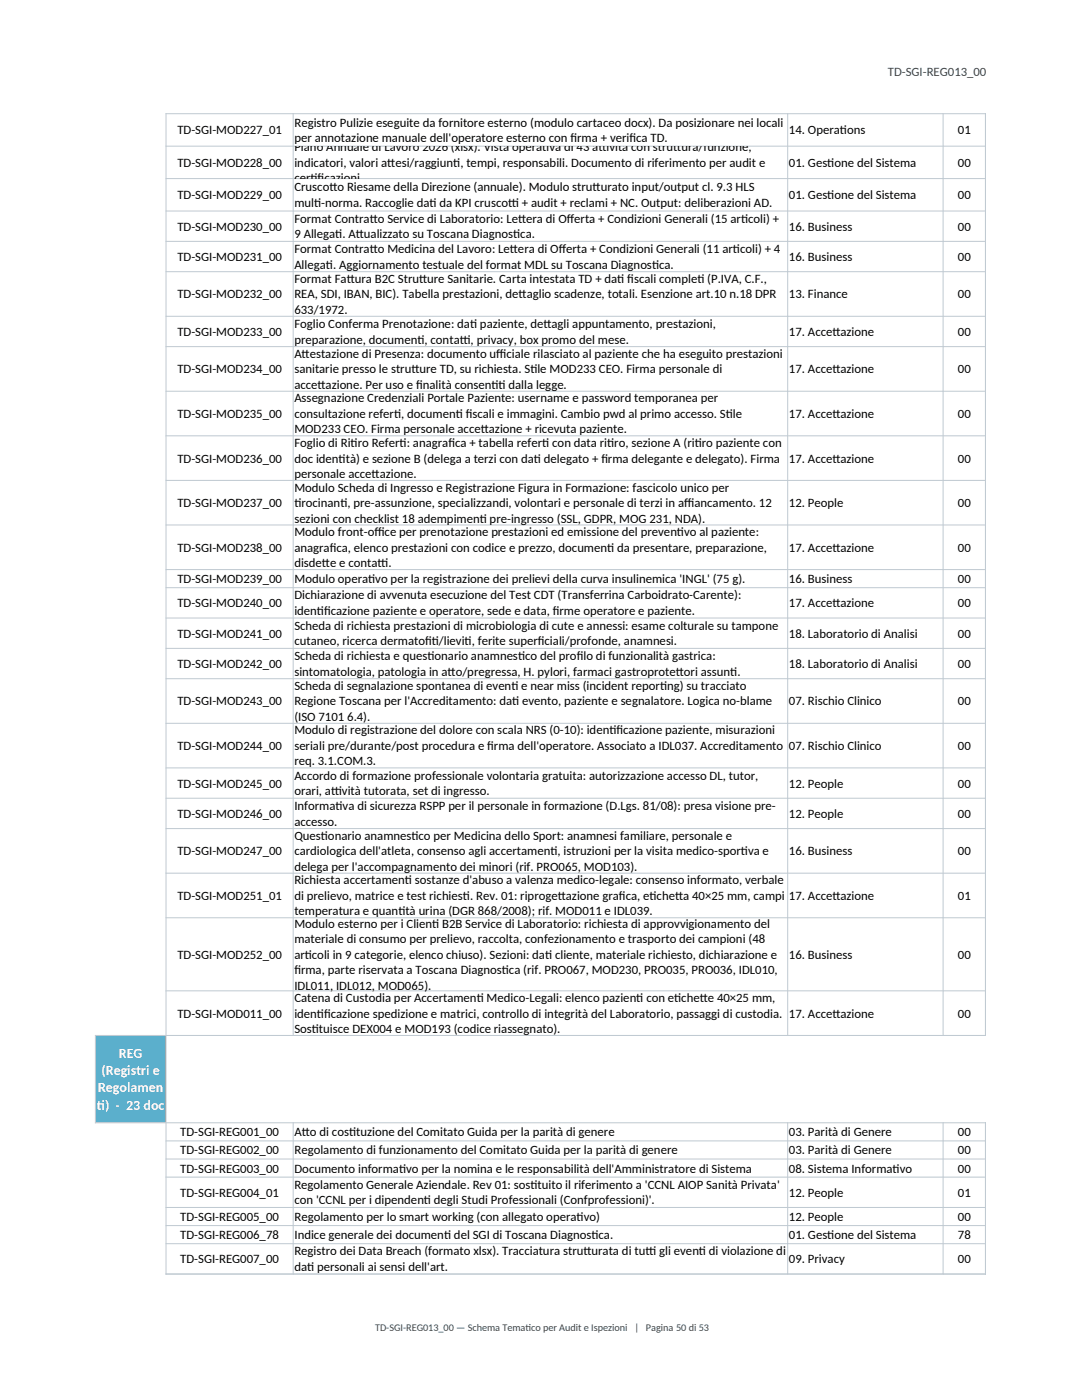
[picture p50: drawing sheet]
<svg xmlns="http://www.w3.org/2000/svg" width="216mm" height="279mm" viewBox="0 0 216 279" stroke-linecap="round" stroke-linejoin="round" font-family="sans-serif">
<defs><g id="words">
<g font-size="2.8" fill="#fff">
<text x="20.3" y="214.6">(Registri e</text>
<text x="23.7" y="211.2">REG</text>
<text x="19.3" y="221.5">t</text>
<text x="19.3" y="221.5">i) - 23 doc</text>
<text x="19.6" y="218">Regolamen</text>
</g>
<text font-size="2.5" fill="#1b505f" x="177.2" y="15.3">TD-SGI-REG013_00</text>
<g font-size="2.5">
<text x="35.4" y="26.8">TD-SGI-MOD227_01</text>
<text x="58.8" y="25.3">Registro Pulizie eseguite da fornitore esterno (modulo cartaceo docx). Da posizionare nei locali</text>
<text x="58.8" y="28.4">per annotazione manuale dell'operatore esterno con f</text>
<text x="113.8" y="28.4">irma + verif</text>
<text x="125.6" y="28.4">ica TD.</text>
<text x="157.4" y="26.8">14. Operat</text>
<text x="167.6" y="26.8">ions</text>
<text x="191.1" y="26.8">01</text>
<text x="35.4" y="33.3">TD-SGI-MOD228_00</text>
<text x="58.8" y="30.2">Piano Annuale di Lavoro 2026 (xlsx). Vista operat</text>
<text x="58.8" y="33.3">indicatori, valori at</text>
<text x="77.3" y="33.3">tesi/raggiunt</text>
<text x="90.4" y="33.3">i, tempi, responsabili. Documento di riferimento per audit e</text>
<text x="108.2" y="30.2">iva di 43 at</text>
<text x="119.4" y="30.2">t</text>
<text x="119.4" y="30.2">ività con strut</text>
<text x="134.3" y="30.2">tura/funzione,</text>
<text x="157.4" y="33.3">01. Gest</text>
<text x="165.1" y="33.3">ione del Sistema</text>
<text x="191.1" y="33.3">00</text>
<text x="35.4" y="39.8">TD-SGI-MOD229_00</text>
<text x="58.8" y="36.4">certicazioni.</text>
<text x="58.8" y="38.2">Cruscot</text>
<text x="58.8" y="41.3">mult</text>
<text x="62" y="36.4">if</text>
<text x="62.7" y="41.3">i-norma. Raccoglie dat</text>
<text x="65.7" y="38.2">to Riesame della Direzione (annuale). Modulo strut</text>
<text x="85.7" y="41.3">i da KPI cruscot</text>
<text x="101.4" y="41.3">t</text>
<text x="101.4" y="41.3">i + audit + reclami + NC. Output: deliberazioni AD.</text>
<text x="118.2" y="38.2">turato input/output cl. 9.3 HLS</text>
<text x="157.4" y="39.8">01. Gest</text>
<text x="165.1" y="39.8">ione del Sistema</text>
<text x="191.1" y="39.8">00</text>
<text x="35.4" y="46">TD-SGI-MOD230_00</text>
<text x="58.7" y="44.5">Format Contrat</text>
<text x="58.7" y="47.6">9 Allegat</text>
<text x="66.9" y="47.6">i. At</text>
<text x="71" y="47.6">tualizzato su Toscana Diagnost</text>
<text x="73.8" y="44.5">to Service di Laboratorio: Let</text>
<text x="102.4" y="47.6">ica.</text>
<text x="103.4" y="44.5">tera di Of</text>
<text x="113.1" y="44.5">ferta + Condizioni Generali (15 art</text>
<text x="147.9" y="44.5">icoli) +</text>
<text x="157.4" y="46">16. Business</text>
<text x="191.1" y="46">00</text>
<text x="35.4" y="52.1">TD-SGI-MOD231_00</text>
<text x="58.7" y="50.5">Format Contrat</text>
<text x="58.7" y="53.6">Allegat</text>
<text x="65" y="53.6">i. Aggiornamento testuale del format MDL su Toscana Diagnost</text>
<text x="73.8" y="50.5">to Medicina del Lavoro: Let</text>
<text x="101.8" y="50.5">tera di Of</text>
<text x="111.5" y="50.5">ferta + Condizioni Generali (11 art</text>
<text x="130.1" y="53.6">ica.</text>
<text x="146.3" y="50.5">icoli) + 4</text>
<text x="157.4" y="52.1">16. Business</text>
<text x="191.1" y="52.1">00</text>
<text x="35.4" y="59.6">TD-SGI-MOD232_00</text>
<text x="58.7" y="56.4">Format Fat</text>
<text x="58.7" y="59.5">REA, SDI, IBAN, BIC). Tabella prestazioni, det</text>
<text x="69.2" y="56.4">tura B2C Strut</text>
<text x="83.6" y="56.4">ture Sanitarie. Carta intestata TD + dat iscali complet</text>
<text x="103.5" y="59.5">taglio scadenze, totali. Esenzione art.10 n.18 DPR</text>
<text x="123.2" y="56.4">i f</text>
<text x="139.2" y="56.4">i (P.IVA, C.F.,</text>
<text x="157.4" y="59.6">13. Finance</text>
<text x="191.1" y="59.6">00</text>
<text x="58.7" y="62.6">633/1972.</text>
<text x="58.7" y="65.5">Foglio Conferma Prenotazione: dat</text>
<text x="93.8" y="65.5">i paziente, det</text>
<text x="108.4" y="65.5">tagli appuntamento, prestazioni,</text>
<text x="35.4" y="67">TD-SGI-MOD233_00</text>
<text x="58.7" y="68.6">preparazione, document</text>
<text x="58.7" y="71.4">At</text>
<text x="60.2" y="71.4">testazione di Presenza: documento uf</text>
<text x="83.3" y="68.6">i, contat</text>
<text x="91.7" y="68.6">t</text>
<text x="91.7" y="68.6">i, privacy, box promo del mese.</text>
<text x="99" y="71.4">f</text>
<text x="99" y="71.4">iciale rilasciato al paziente che ha eseguito prestazioni</text>
<text x="157.4" y="67">17. Accet</text>
<text x="166.1" y="67">tazione</text>
<text x="191.1" y="67">00</text>
<text x="35.4" y="74.5">TD-SGI-MOD234_00</text>
<text x="58.7" y="74.5">sanitarie presso le strut</text>
<text x="58.7" y="77.6">accet</text>
<text x="63.4" y="77.6">tazione. Per uso e f</text>
<text x="82.1" y="74.5">ture TD, su richiesta. St</text>
<text x="83" y="77.6">inalità consenti dalla legge.</text>
<text x="98.1" y="77.6">it</text>
<text x="105.8" y="74.5">ile MOD233 CEO. Firma personale di</text>
<text x="157.4" y="74.5">17. Accet</text>
<text x="166.1" y="74.5">tazione</text>
<text x="191.1" y="74.5">00</text>
<text x="35.4" y="83.4">TD-SGI-MOD235_00</text>
<text x="58.7" y="80.3">Assegnazione Credenziali Portale Paziente: username e password temporanea per</text>
<text x="58.7" y="83.4">consultazione refert</text>
<text x="78.6" y="83.4">i, document iscali e immagini. Cambio pwd al primo accesso. St</text>
<text x="90.9" y="83.4">i f</text>
<text x="144.8" y="83.4">ile</text>
<text x="157.4" y="83.4">17. Accet</text>
<text x="166.1" y="83.4">tazione</text>
<text x="191.1" y="83.4">00</text>
<text x="58.7" y="86.5">MOD233 CEO. Firma personale accet</text>
<text x="58.7" y="89.2">Foglio di Rit</text>
<text x="70" y="89.2">iro Refert</text>
<text x="79.7" y="89.2">i: anagraf</text>
<text x="89.5" y="89.2">ica + tabella refert</text>
<text x="95.9" y="86.5">tazione + ricevuta paziente.</text>
<text x="108.2" y="89.2">i con data rit</text>
<text x="121.2" y="89.2">iro, sezione A (rit</text>
<text x="138.6" y="89.2">iro paziente con</text>
<text x="35.4" y="92.3">TD-SGI-MOD236_00</text>
<text x="58.7" y="92.3">doc ident</text>
<text x="58.7" y="95.4">personale accet</text>
<text x="67.6" y="92.3">ità) e sezione B (delega a terzi con dat</text>
<text x="74.1" y="95.4">tazione.</text>
<text x="106.5" y="92.3">i delegato + f</text>
<text x="120" y="92.3">irma delegante e delegato). Firma</text>
<text x="157.4" y="92.3">17. Accet</text>
<text x="166.1" y="92.3">tazione</text>
<text x="191.1" y="92.3">00</text>
<text x="35.4" y="101.2">TD-SGI-MOD237_00</text>
<text x="58.7" y="98.1">Modulo Scheda di Ingresso e Registrazione Figura in Formazione: fascicolo unico per</text>
<text x="58.7" y="101.2">t</text>
<text x="58.7" y="101.2">irocinant</text>
<text x="67.9" y="101.2">i, pre-assunzione, specializzandi, volontari e personale di terzi in af</text>
<text x="136.5" y="101.2">f</text>
<text x="136.5" y="101.2">iancamento. 12</text>
<text x="157.4" y="101.2">12. People</text>
<text x="191.1" y="101.2">00</text>
<text x="58.7" y="104.3">sezioni con checklist 18 adempiment</text>
<text x="58.7" y="107">Modulo front-of</text>
<text x="74.7" y="107">f</text>
<text x="74.7" y="107">ice per prenotazione prestazioni ed emissione del prevent</text>
<text x="95.7" y="104.3">i pre-ingresso (SSL, GDPR, MOG 231, NDA).</text>
<text x="135.1" y="107">ivo al paziente:</text>
<text x="35.4" y="110.1">TD-SGI-MOD238_00</text>
<text x="58.7" y="110.1">anagraf</text>
<text x="58.7" y="113.2">disdet</text>
<text x="64.2" y="113.2">te e contat</text>
<text x="65.8" y="110.1">ica, elenco prestazioni con codice e prezzo, document</text>
<text x="75.3" y="113.2">t</text>
<text x="75.3" y="113.2">i.</text>
<text x="121.1" y="110.1">i da presentare, preparazione,</text>
<text x="157.4" y="110.1">17. Accet</text>
<text x="166.1" y="110.1">tazione</text>
<text x="191.1" y="110.1">00</text>
<text x="35.4" y="116.4">TD-SGI-MOD239_00</text>
<text x="58.7" y="119.6">Dichiarazione di avvenuta esecuzione del Test CDT (Transferrina Carboidrato-Carente):</text>
<text x="58.8" y="116.4">Modulo operat</text>
<text x="73.5" y="116.4">ivo per la registrazione dei prelievi della curva insulinemica 'INGL' (75 g).</text>
<text x="157.4" y="116.4">16. Business</text>
<text x="191.1" y="116.4">00</text>
<text x="35.4" y="121.2">TD-SGI-MOD240_00</text>
<text x="58.7" y="122.7">identicazione paziente e operatore, sede e data, f</text>
<text x="58.7" y="125.7">Scheda di richiesta prestazioni di microbiologia di cute e annessi: esame colturale su tampone</text>
<text x="63.2" y="122.7">if</text>
<text x="110.3" y="122.7">irme operatore e paziente.</text>
<text x="157.4" y="121.2">17. Accet</text>
<text x="166.1" y="121.2">tazione</text>
<text x="191.1" y="121.2">00</text>
<text x="35.4" y="127.3">TD-SGI-MOD241_00</text>
<text x="58.7" y="128.8">cutaneo, ricerca dermatofi/lievit</text>
<text x="58.7" y="131.7">Scheda di richiesta e quest</text>
<text x="84.8" y="128.8">it</text>
<text x="85.3" y="131.7">ionario anamnest</text>
<text x="92.7" y="128.8">i, ferite superf</text>
<text x="103.4" y="131.7">ico del prof</text>
<text x="107.3" y="128.8">iciali/profonde, anamnesi.</text>
<text x="115.1" y="131.7">ilo di funzionalità gastrica:</text>
<text x="157.4" y="127.3">18. Laboratorio di Analisi</text>
<text x="191.1" y="127.3">00</text>
<text x="35.4" y="133.3">TD-SGI-MOD242_00</text>
<text x="58.7" y="134.8">sintomatologia, patologia in at</text>
<text x="58.7" y="137.7">Scheda di segnalazione spontanea di event</text>
<text x="89.3" y="134.8">to/pregressa, H. pylori, farmaci gastroprotet</text>
<text x="102" y="137.7">i e near miss (incident report</text>
<text x="131.7" y="137.7">ing) su tracciato</text>
<text x="134.8" y="134.8">tori assunt</text>
<text x="145.7" y="134.8">i.</text>
<text x="157.4" y="133.3">18. Laboratorio di Analisi</text>
<text x="191.1" y="133.3">00</text>
<text x="35.4" y="140.8">TD-SGI-MOD243_00</text>
<text x="58.7" y="140.8">Regione Toscana per l'Accreditamento: dat</text>
<text x="58.7" y="143.9">(ISO 7101 6.4).</text>
<text x="102.2" y="140.8">i evento, paziente e segnalatore. Logica no-blame</text>
<text x="157.4" y="140.8">07. Rischio Clinico</text>
<text x="191.1" y="140.8">00</text>
<text x="35.4" y="149.7">TD-SGI-MOD244_00</text>
<text x="58.7" y="146.6">Modulo di registrazione del dolore con scala NRS (0-10): identicazione paziente, misurazioni</text>
<text x="58.7" y="149.7">seriali pre/durante/post procedura e f</text>
<text x="97.2" y="149.7">irma dell'operatore. Associato a IDL037. Accreditamento</text>
<text x="121.6" y="146.6">if</text>
<text x="157.4" y="149.7">07. Rischio Clinico</text>
<text x="191.1" y="149.7">00</text>
<text x="58.7" y="152.8">req. 3.1.COM.3.</text>
<text x="58.7" y="155.6">Accordo di formazione professionale volontaria gratuita: autorizzazione accesso DL, tutor,</text>
<text x="35.4" y="157.2">TD-SGI-MOD245_00</text>
<text x="58.7" y="158.7">orari, at</text>
<text x="58.7" y="161.7">Informat</text>
<text x="66.1" y="158.7">t</text>
<text x="66.1" y="158.7">ività tutorata, set di ingresso.</text>
<text x="66.9" y="161.7">iva di sicurezza RSPP per il personale in formazione (D.Lgs. 81/08): presa visione pre-</text>
<text x="157.4" y="157.2">12. People</text>
<text x="191.1" y="157.2">00</text>
<text x="35.4" y="163.2">TD-SGI-MOD246_00</text>
<text x="58.7" y="164.8">accesso.</text>
<text x="58.7" y="167.6">Quest</text>
<text x="64" y="167.6">ionario anamnest</text>
<text x="82.1" y="167.6">ico per Medicina dello Sport: anamnesi familiare, personale e</text>
<text x="157.4" y="163.2">12. People</text>
<text x="191.1" y="163.2">00</text>
<text x="35.4" y="170.7">TD-SGI-MOD247_00</text>
<text x="58.7" y="170.7">cardiologica dell'atleta, consenso agli accertament</text>
<text x="58.7" y="173.8">delega per l'accompagnamento dei minori (rif. PRO065, MOD103).</text>
<text x="109.8" y="170.7">i, istruzioni per la visita medico-sport</text>
<text x="147.8" y="170.7">iva e</text>
<text x="157.4" y="170.7">16. Business</text>
<text x="191.1" y="170.7">00</text>
<text x="35.4" y="179.6">TD-SGI-MOD251_01</text>
<text x="58.7" y="176.5">Richiesta accertament</text>
<text x="58.7" y="179.6">di prelievo, matrice e test richiest</text>
<text x="80.8" y="176.5">i sostanze d'abuso a valenza medico-legale: consenso informato, verbale</text>
<text x="92.4" y="179.6">i. Rev. 01: riproget</text>
<text x="111.3" y="179.6">tazione graf</text>
<text x="123.5" y="179.6">ica, et</text>
<text x="129.6" y="179.6">ichet</text>
<text x="134.7" y="179.6">ta 40×25 mm, campi</text>
<text x="157.4" y="179.6">17. Accet</text>
<text x="166.1" y="179.6">tazione</text>
<text x="191.1" y="179.6">01</text>
<text x="58.7" y="182.7">temperatura e quant</text>
<text x="58.7" y="185.1">Modulo esterno per i Client</text>
<text x="79.5" y="182.7">ità urina (DGR 868/2008); rif. MOD011 e IDL039.</text>
<text x="86.2" y="185.1">i B2B Service di Laboratorio: richiesta di approvvigionamento del</text>
<text x="35.4" y="191.3">TD-SGI-MOD252_00</text>
<text x="58.7" y="188.2">materiale di consumo per prelievo, raccolta, confezionamento e trasporto dei campioni (48</text>
<text x="58.7" y="191.3">art</text>
<text x="60.8" y="191.3">icoli in 9 categorie, elenco chiuso). Sezioni: dat</text>
<text x="108.8" y="191.3">i cliente, materiale richiesto, dichiarazione e</text>
<text x="157.4" y="191.3">16. Business</text>
<text x="191.1" y="191.3">00</text>
<text x="58.7" y="194.4">f</text>
<text x="58.7" y="194.4">irma, parte riservata a Toscana Diagnost</text>
<text x="58.7" y="197.5">IDL011, IDL012, MOD065).</text>
<text x="100.2" y="194.4">ica (rif. PRO067, MOD230, PRO035, PRO036, IDL010,</text>
<text x="35.4" y="203.1">TD-SGI-MOD011_00</text>
<text x="58.7" y="200">Catena di Custodia per Accertament</text>
<text x="58.7" y="203.1">identicazione spedizione e matrici, controllo di integrità del Laboratorio, passaggi di custodia.</text>
<text x="63.2" y="203.1">if</text>
<text x="95.1" y="200">i Medico-Legali: elenco pazient</text>
<text x="127" y="200">i con et</text>
<text x="134.5" y="200">ichet</text>
<text x="139.6" y="200">te 40×25 mm,</text>
<text x="157.4" y="203.1">17. Accet</text>
<text x="166.1" y="203.1">tazione</text>
<text x="191.1" y="203.1">00</text>
<text x="58.7" y="206.2">Sost</text>
<text x="62.2" y="206.2">ituisce DEX004 e MOD193 (codice riassegnato).</text>
<text x="36" y="226.8">TD-SGI-REG001_00</text>
<text x="58.8" y="226.8">At</text>
<text x="60.2" y="226.8">to di cost</text>
<text x="69.7" y="226.8">ituzione del Comitato Guida per la parità di genere</text>
<text x="157.4" y="226.8">03. Parità di Genere</text>
<text x="191.1" y="226.8">00</text>
<text x="36" y="230.4">TD-SGI-REG002_00</text>
<text x="36" y="234">TD-SGI-REG003_00</text>
<text x="58.8" y="230.4">Regolamento di funzionamento del Comitato Guida per la parità di genere</text>
<text x="58.8" y="234">Documento informat</text>
<text x="79.6" y="234">ivo per la nomina e le responsabilità dell'Amministratore di Sistema</text>
<text x="157.4" y="230.4">03. Parità di Genere</text>
<text x="157.4" y="234">08. Sistema Informat</text>
<text x="178.1" y="234">ivo</text>
<text x="191.1" y="230.4">00</text>
<text x="191.1" y="234">00</text>
<text x="36" y="238.8">TD-SGI-REG004_01</text>
<text x="58.7" y="237.3">Regolamento Generale Aziendale. Rev 01: sost</text>
<text x="105.9" y="237.3">ituito il riferimento a 'CCNL AIOP Sanità Privata'</text>
<text x="157.4" y="238.8">12. People</text>
<text x="191.1" y="238.8">01</text>
<text x="36" y="243.7">TD-SGI-REG005_00</text>
<text x="58.7" y="240.4">con 'CCNL per i dipendent</text>
<text x="58.8" y="243.7">Regolamento per lo smart working (con allegato operat</text>
<text x="84.6" y="240.4">i degli Studi Professionali (Confprofessioni)'.</text>
<text x="115.1" y="243.7">ivo)</text>
<text x="157.4" y="243.7">12. People</text>
<text x="191.1" y="243.7">00</text>
<text x="36" y="247.3">TD-SGI-REG006_78</text>
<text x="58.7" y="250.6">Registro dei Data Breach (formato xlsx). Tracciatura strut</text>
<text x="58.8" y="247.3">Indice generale dei document</text>
<text x="88.6" y="247.3">i del SGI di Toscana Diagnost</text>
<text x="116.4" y="250.6">turata di tut</text>
<text x="118" y="247.3">ica.</text>
<text x="128.8" y="250.6">t</text>
<text x="128.8" y="250.6">i gli event</text>
<text x="139.5" y="250.6">i di violazione di</text>
<text x="157.4" y="247.3">01. Gest</text>
<text x="165.1" y="247.3">ione del Sistema</text>
<text x="191.1" y="247.3">78</text>
<text x="36" y="252.1">TD-SGI-REG007_00</text>
<text x="58.7" y="253.7">dat</text>
<text x="61.3" y="253.7">i personali ai sensi dell'art.</text>
<text x="157.4" y="252.1">09. Privacy</text>
<text x="191.1" y="252.1">00</text>
</g>
<g font-size="2" fill="#1b505f">
<text x="74.9" y="265.7">TD-SGI-REG013_00 — Schema Temat</text>
<text x="104.8" y="265.7">ico per Audit e Ispezioni | Pagina 50 di 53</text>
</g>
</g></defs>
<path d="M19 206.6h14.1v17.5h-14.1z" fill-rule="evenodd" fill="#5bafcc"/>
<g fill="none" stroke="#bfc9d1" stroke-width=".2">
<path d="M33 22.7h163.7M33 29.2h163.7M33 35.6h163.7M33.1 22.6v231.8M58.5 22.6v184.1M157.2 22.6v184.1M188.2 22.6v184.1M196.6 22.6v184.1M33 42.1h163.7M33 48.2h163.7M33 54.2h163.7M33 63.1h163.7"/>
<path d="M33 69.2h163.7M33 78.1h163.7M33 87h163.7M33 95.9h163.7M33 104.8h163.7M33 113.7h163.7M33 117.3h163.7M33 123.3h163.7M33 129.4h163.7M33 135.5h163.7M33 144.4h163.7M33 153.3h163.7"/>
<path d="M33 159.3h163.7M33 165.4h163.7M33 174.3h163.7M33 183.2h163.7M33 197.7h163.7M18.9 206.6h177.8M19 206.6v17.6M18.9 224.1h177.8M33 227.7h163.7M33 231.3h163.7M33 234.9h163.7M58.5 224v30.4"/>
<path d="M157.2 224v30.4M188.2 224v30.4M196.6 224v30.4M33 241h163.7M33 244.6h163.7M33 248.2h163.7M33 254.3h163.7"/>
</g>
<use href="#words"/>
</svg>
